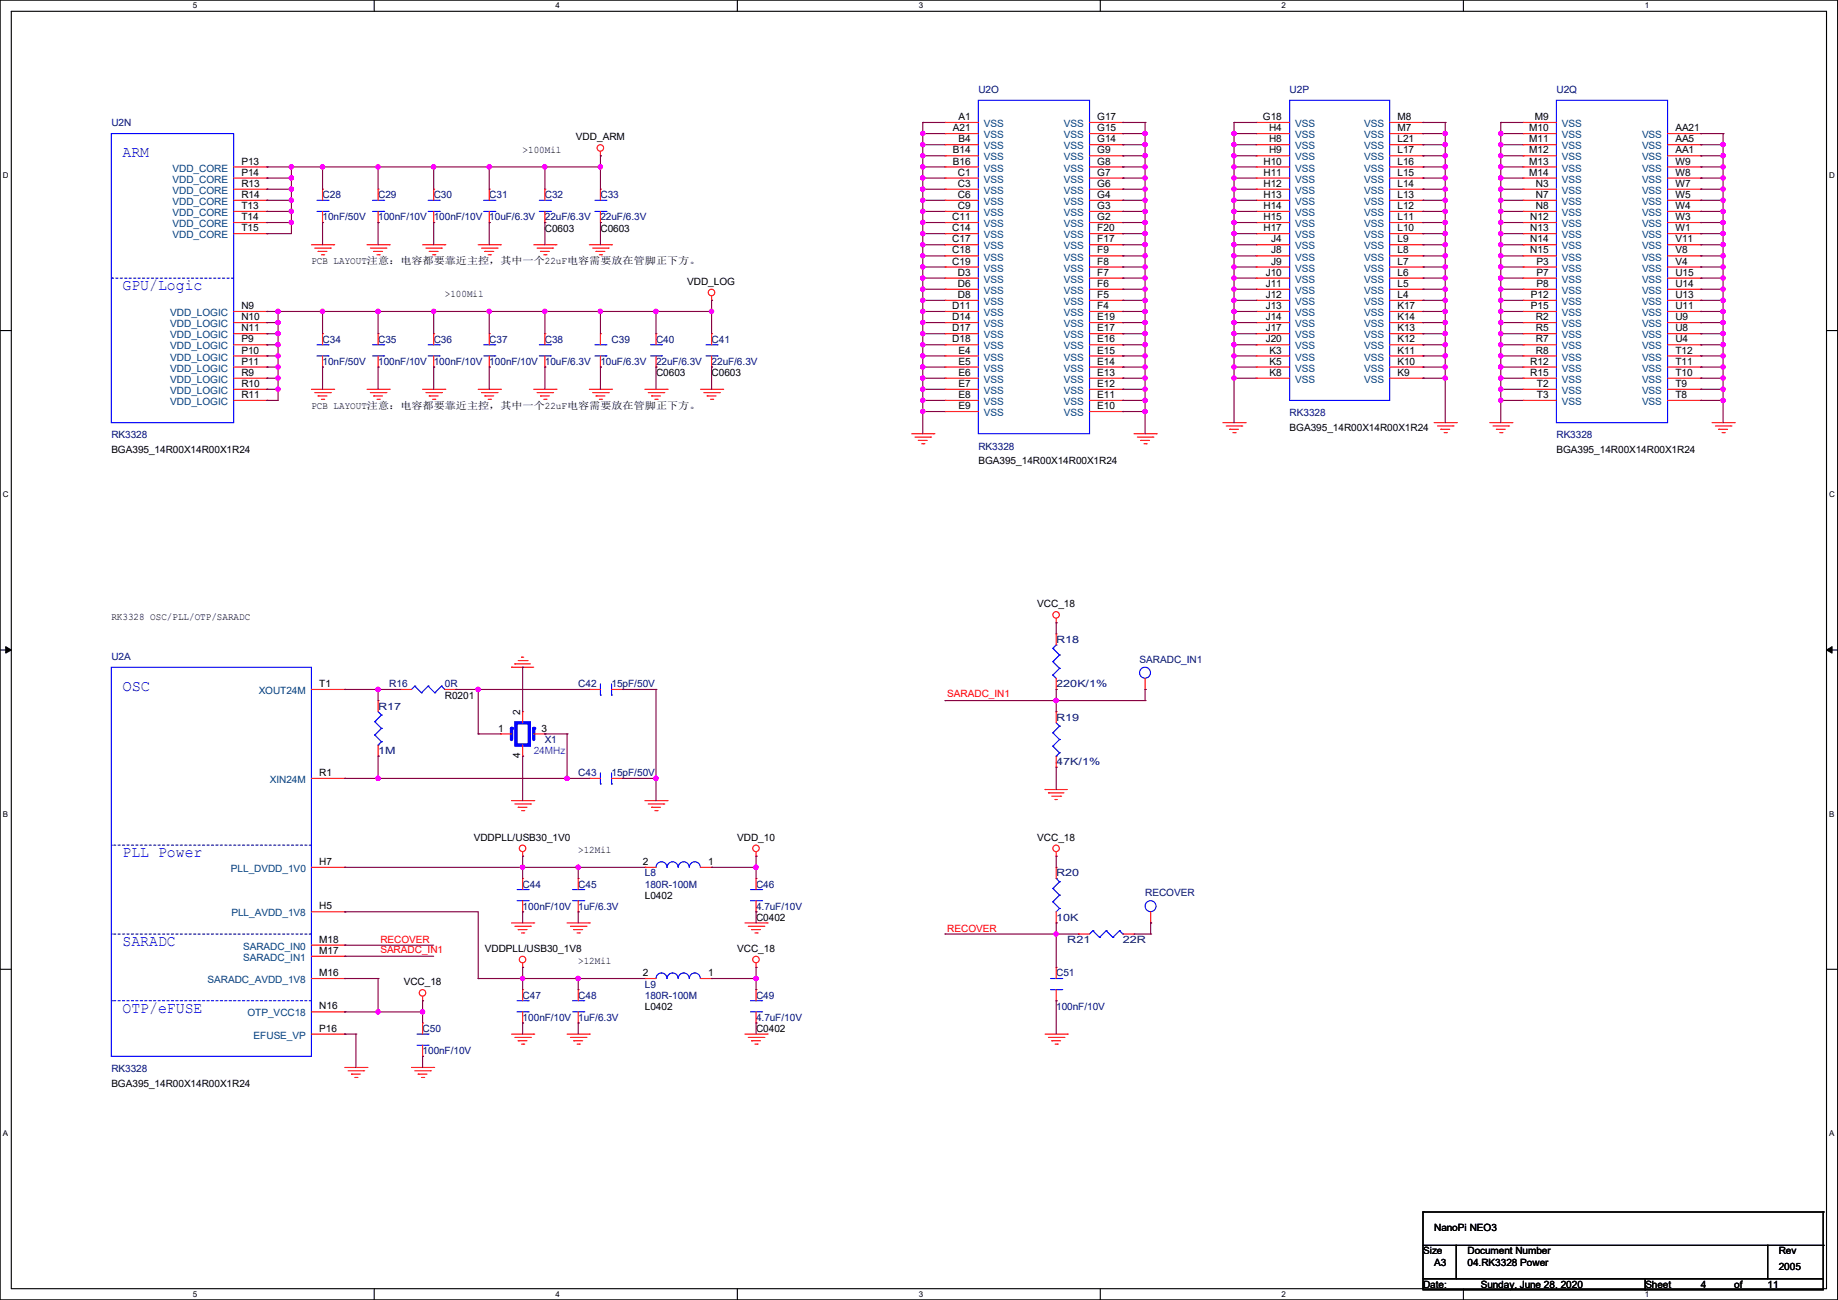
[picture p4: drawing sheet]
<svg xmlns="http://www.w3.org/2000/svg" width="420mm" height="297mm" viewBox="0 0 420 297" stroke-linecap="round" stroke-linejoin="round" font-family="sans-serif">
<defs><g id="words">
<g font-size="3.6" fill="#00f">
<text x="28" y="35.9">ARM</text>
<text x="28" y="66.3">GPU/Logic</text>
<text x="28" y="157.8">OSC</text>
<text x="28" y="195.9">PLL Power</text>
<text x="28" y="216.2">SARADC</text>
<text x="28" y="231.4">OTP/eFUSE</text>
</g>
<g font-size="2.3" fill="#00007f">
<text x="223.6" y="21.2">U2O</text>
<text x="294.7" y="21.2">U2P</text>
<text x="355.6" y="21.2">U2Q</text>
<text x="25.4" y="28.8">U2N</text>
<text x="73.7" y="45.3">C28</text>
<text x="86.4" y="45.3">C29</text>
<text x="99.1" y="45.3">C30</text>
<text x="111.8" y="45.3">C31</text>
<text x="124.5" y="45.3">C32</text>
<text x="137.2" y="45.3">C33</text>
<text x="73.7" y="50.4">10nF/50V</text>
<text x="86.4" y="50.4">100nF/10V</text>
<text x="99.1" y="50.4">100nF/10V</text>
<text x="111.8" y="50.4">10uF/6.3V</text>
<text x="124.5" y="50.4">22uF/6.3V</text>
<text x="137.2" y="50.4">22uF/6.3V</text>
<text x="73.7" y="78.3">C34</text>
<text x="73.7" y="83.4">10nF/50V</text>
<text x="86.4" y="78.3">C35</text>
<text x="86.4" y="83.4">100nF/10V</text>
<text x="99.1" y="78.3">C36</text>
<text x="99.1" y="83.4">100nF/10V</text>
<text x="111.8" y="78.3">C37</text>
<text x="111.8" y="83.4">100nF/10V</text>
<text x="124.5" y="78.3">C38</text>
<text x="124.5" y="83.4">10uF/6.3V</text>
<text x="137.2" y="83.4">10uF/6.3V</text>
<text x="139.7" y="78.3">C39</text>
<text x="149.9" y="78.3">C40</text>
<text x="149.9" y="83.4">22uF/6.3V</text>
<text x="162.6" y="78.3">C41</text>
<text x="162.6" y="83.4">22uF/6.3V</text>
<text x="294.7" y="95.1">RK3328</text>
<text x="25.4" y="100.2">RK3328</text>
<text x="355.6" y="100.2">RK3328</text>
<text x="223.6" y="102.7">RK3328</text>
<text x="241.3" y="146.9">R18</text>
<text x="25.4" y="150.7">U2A</text>
<text x="260.4" y="151.5">SARADC_IN1</text>
<text x="88.9" y="157.1">R16</text>
<text x="101.6" y="157.1">0R</text>
<text x="132.1" y="157.1">C42</text>
<text x="139.7" y="157.1">15pF/50V</text>
<text x="241.3" y="157.1">220K/1%</text>
<text x="86.4" y="162.1">R17</text>
<text x="241.3" y="164.7">R19</text>
<text x="86.4" y="172.3">1M</text>
<text x="124.5" y="169.8">X1</text>
<text x="132.1" y="177.4">C43</text>
<text x="139.7" y="177.4">15pF/50V</text>
<text x="241.3" y="174.8">47K/1%</text>
<text x="119.4" y="202.8">C44</text>
<text x="132.1" y="202.8">C45</text>
<text x="147.4" y="200.2">L8</text>
<text x="147.4" y="202.8">180R-100M</text>
<text x="172.8" y="202.8">C46</text>
<text x="241.3" y="200.2">R20</text>
<text x="119.4" y="207.9">100nF/10V</text>
<text x="132.1" y="207.9">1uF/6.3V</text>
<text x="172.8" y="207.9">4.7uF/10V</text>
<text x="261.7" y="204.8">RECOVER</text>
<text x="241.3" y="210.4">10K</text>
<text x="243.9" y="215.5">R21</text>
<text x="256.6" y="215.5">22R</text>
<text x="147.4" y="225.6">L9</text>
<text x="241.3" y="223.1">C51</text>
<text x="119.4" y="228.2">C47</text>
<text x="119.4" y="233.3">100nF/10V</text>
<text x="132.1" y="228.2">C48</text>
<text x="132.1" y="233.3">1uF/6.3V</text>
<text x="147.4" y="228.2">180R-100M</text>
<text x="172.8" y="228.2">C49</text>
<text x="172.8" y="233.3">4.7uF/10V</text>
<text x="241.3" y="230.7">100nF/10V</text>
<text x="96.6" y="235.8">C50</text>
<text x="25.4" y="244.9">RK3328</text>
<text x="96.6" y="240.9">100nF/10V</text>
</g>
<g font-size="2.3">
<text x="217.7" y="30">A21</text>
<text x="219" y="27.4">A1</text>
<text x="250.7" y="30">G15</text>
<text x="250.7" y="27.4">G17</text>
<text x="288.6" y="27.4">G18</text>
<text x="290" y="30">H4</text>
<text x="319.3" y="30">M7</text>
<text x="319.3" y="27.4">M8</text>
<text x="349.4" y="30">M10</text>
<text x="350.7" y="27.4">M9</text>
<text x="382.8" y="30">AA21</text>
<text x="119.4" y="34.9">&gt;100Mil</text>
<text x="131.6" y="32.1">VDD_ARM</text>
<text x="217.7" y="35.1">B14</text>
<text x="219" y="32.5">B4</text>
<text x="250.7" y="35.1">G9</text>
<text x="250.7" y="32.5">G14</text>
<text x="290" y="32.5">H8</text>
<text x="290" y="35.1">H9</text>
<text x="319.3" y="35.1">L17</text>
<text x="319.3" y="32.5">L21</text>
<text x="349.4" y="32.5">M11</text>
<text x="349.4" y="35.1">M12</text>
<text x="382.8" y="35.1">AA1</text>
<text x="382.8" y="32.5">AA5</text>
<text x="55.2" y="37.6">P13</text>
<text x="55.2" y="40.1">P14</text>
<text x="217.7" y="37.6">B16</text>
<text x="218.9" y="40.1">C1</text>
<text x="250.7" y="40.1">G7</text>
<text x="250.7" y="37.6">G8</text>
<text x="288.7" y="37.6">H10</text>
<text x="288.7" y="40.1">H11</text>
<text x="319.3" y="40.1">L15</text>
<text x="319.3" y="37.6">L16</text>
<text x="349.4" y="37.6">M13</text>
<text x="349.4" y="40.1">M14</text>
<text x="382.8" y="40.1">W8</text>
<text x="382.8" y="37.6">W9</text>
<text x="55.2" y="42.7">R13</text>
<text x="55.2" y="45.2">R14</text>
<text x="55.2" y="47.8">T13</text>
<text x="218.9" y="42.7">C3</text>
<text x="218.9" y="45.2">C6</text>
<text x="218.9" y="47.8">C9</text>
<text x="250.7" y="47.8">G3</text>
<text x="250.7" y="45.2">G4</text>
<text x="250.7" y="42.7">G6</text>
<text x="288.7" y="42.7">H12</text>
<text x="288.7" y="45.2">H13</text>
<text x="288.7" y="47.8">H14</text>
<text x="319.3" y="47.8">L12</text>
<text x="319.3" y="45.2">L13</text>
<text x="319.3" y="42.7">L14</text>
<text x="350.9" y="42.7">N3</text>
<text x="350.9" y="45.2">N7</text>
<text x="350.9" y="47.8">N8</text>
<text x="382.8" y="47.8">W4</text>
<text x="382.8" y="45.2">W5</text>
<text x="382.8" y="42.7">W7</text>
<text x="55.2" y="50.3">T14</text>
<text x="55.2" y="52.8">T15</text>
<text x="124.5" y="52.9">C0603</text>
<text x="137.2" y="52.9">C0603</text>
<text x="217.6" y="50.3">C11</text>
<text x="217.6" y="52.8">C14</text>
<text x="250.7" y="52.8">F20</text>
<text x="250.7" y="50.3">G2</text>
<text x="288.7" y="50.3">H15</text>
<text x="288.7" y="52.8">H17</text>
<text x="319.3" y="52.8">L10</text>
<text x="319.3" y="50.3">L11</text>
<text x="349.7" y="50.3">N12</text>
<text x="349.7" y="52.8">N13</text>
<text x="382.8" y="52.8">W1</text>
<text x="382.8" y="50.3">W3</text>
<text x="217.6" y="55.4">C17</text>
<text x="217.6" y="57.9">C18</text>
<text x="250.7" y="57.9">F9</text>
<text x="250.7" y="55.4">F17</text>
<text x="290.5" y="55.4">J4</text>
<text x="290.5" y="57.9">J8</text>
<text x="319.3" y="57.9">L8</text>
<text x="319.3" y="55.4">L9</text>
<text x="349.7" y="55.4">N14</text>
<text x="349.7" y="57.9">N15</text>
<text x="382.8" y="57.9">V8</text>
<text x="382.8" y="55.4">V11</text>
<text x="71.2" y="60.3">PCB LAYOUT注意：电容都要靠近主控，其中一个22uF电容需要放在管脚正下方。</text>
<text x="157" y="65.1">VDD_LOG</text>
<text x="217.6" y="60.5">C19</text>
<text x="218.9" y="63">D3</text>
<text x="218.9" y="65.5">D6</text>
<text x="250.7" y="65.5">F6</text>
<text x="250.7" y="63">F7</text>
<text x="250.7" y="60.5">F8</text>
<text x="289.2" y="63">J10</text>
<text x="289.2" y="65.5">J11</text>
<text x="290.5" y="60.5">J9</text>
<text x="319.3" y="65.5">L5</text>
<text x="319.3" y="63">L6</text>
<text x="319.3" y="60.5">L7</text>
<text x="351.1" y="60.5">P3</text>
<text x="351.1" y="63">P7</text>
<text x="351.1" y="65.5">P8</text>
<text x="382.8" y="65.5">U14</text>
<text x="382.8" y="63">U15</text>
<text x="382.8" y="60.5">V4</text>
<text x="55.2" y="70.6">N9</text>
<text x="101.6" y="67.9">&gt;100Mil</text>
<text x="217.6" y="70.6">D11</text>
<text x="218.9" y="68.1">D8</text>
<text x="250.7" y="70.6">F4</text>
<text x="250.7" y="68.1">F5</text>
<text x="289.2" y="68.1">J12</text>
<text x="289.2" y="70.6">J13</text>
<text x="319.3" y="70.6">K17</text>
<text x="319.3" y="68.1">L4</text>
<text x="349.8" y="68.1">P12</text>
<text x="349.8" y="70.6">P15</text>
<text x="382.8" y="70.6">U11</text>
<text x="382.8" y="68.1">U13</text>
<text x="55.2" y="73.2">N10</text>
<text x="55.2" y="75.7">N11</text>
<text x="217.6" y="73.2">D14</text>
<text x="217.6" y="75.7">D17</text>
<text x="250.7" y="75.7">E17</text>
<text x="250.7" y="73.2">E19</text>
<text x="289.2" y="73.2">J14</text>
<text x="289.2" y="75.7">J17</text>
<text x="319.3" y="75.7">K13</text>
<text x="319.3" y="73.2">K14</text>
<text x="350.9" y="73.2">R2</text>
<text x="350.9" y="75.7">R5</text>
<text x="382.8" y="75.7">U8</text>
<text x="382.8" y="73.2">U9</text>
<text x="55.2" y="78.2">P9</text>
<text x="55.2" y="80.8">P10</text>
<text x="55.2" y="83.3">P11</text>
<text x="217.6" y="78.2">D18</text>
<text x="219" y="80.8">E4</text>
<text x="219" y="83.3">E5</text>
<text x="250.7" y="83.3">E14</text>
<text x="250.7" y="80.8">E15</text>
<text x="250.7" y="78.2">E16</text>
<text x="289.2" y="78.2">J20</text>
<text x="290.1" y="80.8">K3</text>
<text x="290.1" y="83.3">K5</text>
<text x="319.3" y="83.3">K10</text>
<text x="319.3" y="80.8">K11</text>
<text x="319.3" y="78.2">K12</text>
<text x="349.7" y="83.3">R12</text>
<text x="350.9" y="78.2">R7</text>
<text x="350.9" y="80.8">R8</text>
<text x="382.8" y="83.3">T11</text>
<text x="382.8" y="80.8">T12</text>
<text x="382.8" y="78.2">U4</text>
<text x="55.2" y="85.9">R9</text>
<text x="55.2" y="88.4">R10</text>
<text x="149.9" y="85.9">C0603</text>
<text x="162.6" y="85.9">C0603</text>
<text x="219" y="85.9">E6</text>
<text x="219" y="88.4">E7</text>
<text x="250.7" y="88.4">E12</text>
<text x="250.7" y="85.9">E13</text>
<text x="290.1" y="85.9">K8</text>
<text x="319.3" y="85.9">K9</text>
<text x="349.7" y="85.9">R15</text>
<text x="351.2" y="88.4">T2</text>
<text x="382.8" y="88.4">T9</text>
<text x="382.8" y="85.9">T10</text>
<text x="55.2" y="90.9">R11</text>
<text x="71.2" y="93.3">PCB LAYOUT注意：电容都要靠近主控，其中一个22uF电容需要放在管脚正下方。</text>
<text x="219" y="90.9">E8</text>
<text x="219" y="93.5">E9</text>
<text x="250.7" y="93.5">E10</text>
<text x="250.7" y="90.9">E11</text>
<text x="351.2" y="90.9">T3</text>
<text x="382.8" y="90.9">T8</text>
<text x="294.7" y="98.4">BGA395_14R00X14R00X1R24</text>
<text x="25.4" y="103.5">BGA395_14R00X14R00X1R24</text>
<text x="223.6" y="106">BGA395_14R00X14R00X1R24</text>
<text x="355.6" y="103.5">BGA395_14R00X14R00X1R24</text>
<text x="25.4" y="141.6">RK3328 OSC/PLL/OTP/SARADC</text>
<text x="237" y="138.8">VCC_18</text>
<text x="72.9" y="157">T1</text>
<text x="101.6" y="159.6">R0201</text>
<text x="113.8" y="167.1">1</text>
<text x="118.9" y="163.4" transform="rotate(-90 118.9 163.4)">2</text>
<text x="123.7" y="167.1">3</text>
<text x="118.9" y="173.3" transform="rotate(-90 118.9 173.3)">4</text>
<text x="72.9" y="177.3">R1</text>
<text x="72.9" y="197.6">H7</text>
<text x="108.2" y="192.1">VDDPLL/USB30_1V0</text>
<text x="132.1" y="194.9">&gt;12Mil</text>
<text x="146.9" y="197.6">2</text>
<text x="161.8" y="197.6">1</text>
<text x="168.4" y="192.1">VDD_10</text>
<text x="237" y="192.1">VCC_18</text>
<text x="72.9" y="207.8">H5</text>
<text x="147.4" y="205.3">L0402</text>
<text x="72.9" y="215.4">M18</text>
<text x="172.8" y="210.4">C0402</text>
<text x="72.9" y="217.9">M17</text>
<text x="110.8" y="217.5">VDDPLL/USB30_1V8</text>
<text x="132.1" y="220.3">&gt;12Mil</text>
<text x="168.4" y="217.5">VCC_18</text>
<text x="72.9" y="223">M16</text>
<text x="92.2" y="225.1">VCC_18</text>
<text x="146.9" y="223">2</text>
<text x="161.8" y="223">1</text>
<text x="72.9" y="230.6">N16</text>
<text x="147.4" y="230.7">L0402</text>
<text x="72.9" y="235.7">P16</text>
<text x="172.8" y="235.8">C0402</text>
<text x="25.4" y="248.2">BGA395_14R00X14R00X1R24</text>
<text x="327.7" y="281.3">NanoPi NEO3</text>
<text x="325.2" y="286.6">Size</text>
<text x="335.3" y="286.6">Document Number</text>
<text x="406.4" y="286.6">Rev</text>
<text x="327.7" y="289.1">A3</text>
<text x="335.3" y="289.1">04.RK3328 Power</text>
<text x="406.4" y="290.1">2005</text>
<text x="325.2" y="294.2">Date:</text>
<text x="338.4" y="294.2">Sunday, June 28, 2020</text>
<text x="376" y="294.2">Sheet</text>
<text x="388.7" y="294.2">4</text>
<text x="396.3" y="294.2">of</text>
<text x="403.9" y="294.2">11</text>
</g>
<g font-size="2.3" fill="#003f7f">
<text x="224.8" y="29">VSS</text>
<text x="243.1" y="29">VSS</text>
<text x="296" y="29">VSS</text>
<text x="311.7" y="29">VSS</text>
<text x="356.9" y="29">VSS</text>
<text x="224.8" y="31.6">VSS</text>
<text x="224.8" y="34.1">VSS</text>
<text x="243.1" y="34.1">VSS</text>
<text x="243.1" y="31.6">VSS</text>
<text x="296" y="31.6">VSS</text>
<text x="296" y="34.1">VSS</text>
<text x="311.7" y="34.1">VSS</text>
<text x="311.7" y="31.6">VSS</text>
<text x="356.9" y="31.6">VSS</text>
<text x="356.9" y="34.1">VSS</text>
<text x="375.2" y="34.1">VSS</text>
<text x="375.2" y="31.6">VSS</text>
<text x="39.4" y="39.2">VDD_CORE</text>
<text x="39.4" y="41.7">VDD_CORE</text>
<text x="224.8" y="36.7">VSS</text>
<text x="224.8" y="39.2">VSS</text>
<text x="224.8" y="41.7">VSS</text>
<text x="243.1" y="41.7">VSS</text>
<text x="243.1" y="39.2">VSS</text>
<text x="243.1" y="36.7">VSS</text>
<text x="296" y="36.7">VSS</text>
<text x="296" y="39.2">VSS</text>
<text x="296" y="41.7">VSS</text>
<text x="311.7" y="41.7">VSS</text>
<text x="311.7" y="39.2">VSS</text>
<text x="311.7" y="36.7">VSS</text>
<text x="356.9" y="36.7">VSS</text>
<text x="356.9" y="39.2">VSS</text>
<text x="356.9" y="41.7">VSS</text>
<text x="375.2" y="41.7">VSS</text>
<text x="375.2" y="39.2">VSS</text>
<text x="375.2" y="36.7">VSS</text>
<text x="39.4" y="44.3">VDD_CORE</text>
<text x="39.4" y="46.8">VDD_CORE</text>
<text x="224.8" y="44.3">VSS</text>
<text x="224.8" y="46.8">VSS</text>
<text x="243.1" y="46.8">VSS</text>
<text x="243.1" y="44.3">VSS</text>
<text x="296" y="44.3">VSS</text>
<text x="296" y="46.8">VSS</text>
<text x="311.7" y="46.8">VSS</text>
<text x="311.7" y="44.3">VSS</text>
<text x="356.9" y="44.3">VSS</text>
<text x="356.9" y="46.8">VSS</text>
<text x="375.2" y="46.8">VSS</text>
<text x="375.2" y="44.3">VSS</text>
<text x="39.4" y="49.4">VDD_CORE</text>
<text x="39.4" y="51.9">VDD_CORE</text>
<text x="224.8" y="49.4">VSS</text>
<text x="224.8" y="51.9">VSS</text>
<text x="243.1" y="51.9">VSS</text>
<text x="243.1" y="49.4">VSS</text>
<text x="296" y="49.4">VSS</text>
<text x="296" y="51.9">VSS</text>
<text x="311.7" y="51.9">VSS</text>
<text x="311.7" y="49.4">VSS</text>
<text x="356.9" y="49.4">VSS</text>
<text x="356.9" y="51.9">VSS</text>
<text x="375.2" y="51.9">VSS</text>
<text x="375.2" y="49.4">VSS</text>
<text x="39.4" y="54.4">VDD_CORE</text>
<text x="224.8" y="54.4">VSS</text>
<text x="224.8" y="57">VSS</text>
<text x="224.8" y="59.5">VSS</text>
<text x="243.1" y="59.5">VSS</text>
<text x="243.1" y="57">VSS</text>
<text x="243.1" y="54.4">VSS</text>
<text x="296" y="54.4">VSS</text>
<text x="296" y="57">VSS</text>
<text x="296" y="59.5">VSS</text>
<text x="311.7" y="59.5">VSS</text>
<text x="311.7" y="57">VSS</text>
<text x="311.7" y="54.4">VSS</text>
<text x="356.9" y="54.4">VSS</text>
<text x="356.9" y="57">VSS</text>
<text x="356.9" y="59.5">VSS</text>
<text x="375.2" y="59.5">VSS</text>
<text x="375.2" y="57">VSS</text>
<text x="375.2" y="54.4">VSS</text>
<text x="224.8" y="62.1">VSS</text>
<text x="224.8" y="64.6">VSS</text>
<text x="243.1" y="64.6">VSS</text>
<text x="243.1" y="62.1">VSS</text>
<text x="296" y="62.1">VSS</text>
<text x="296" y="64.6">VSS</text>
<text x="311.7" y="64.6">VSS</text>
<text x="311.7" y="62.1">VSS</text>
<text x="356.9" y="62.1">VSS</text>
<text x="356.9" y="64.6">VSS</text>
<text x="375.2" y="64.6">VSS</text>
<text x="375.2" y="62.1">VSS</text>
<text x="224.8" y="67.1">VSS</text>
<text x="224.8" y="69.7">VSS</text>
<text x="243.1" y="69.7">VSS</text>
<text x="243.1" y="67.1">VSS</text>
<text x="296" y="67.1">VSS</text>
<text x="296" y="69.7">VSS</text>
<text x="311.7" y="69.7">VSS</text>
<text x="311.7" y="67.1">VSS</text>
<text x="356.9" y="67.1">VSS</text>
<text x="356.9" y="69.7">VSS</text>
<text x="375.2" y="69.7">VSS</text>
<text x="375.2" y="67.1">VSS</text>
<text x="38.9" y="72.2">VDD_LOGIC</text>
<text x="38.9" y="74.8">VDD_LOGIC</text>
<text x="38.9" y="77.3">VDD_LOGIC</text>
<text x="224.8" y="72.2">VSS</text>
<text x="224.8" y="74.8">VSS</text>
<text x="224.8" y="77.3">VSS</text>
<text x="243.1" y="77.3">VSS</text>
<text x="243.1" y="74.8">VSS</text>
<text x="243.1" y="72.2">VSS</text>
<text x="296" y="72.2">VSS</text>
<text x="296" y="74.8">VSS</text>
<text x="296" y="77.3">VSS</text>
<text x="311.7" y="77.3">VSS</text>
<text x="311.7" y="74.8">VSS</text>
<text x="311.7" y="72.2">VSS</text>
<text x="356.9" y="72.2">VSS</text>
<text x="356.9" y="74.8">VSS</text>
<text x="356.9" y="77.3">VSS</text>
<text x="375.2" y="77.3">VSS</text>
<text x="375.2" y="74.8">VSS</text>
<text x="375.2" y="72.2">VSS</text>
<text x="38.9" y="79.8">VDD_LOGIC</text>
<text x="38.9" y="82.4">VDD_LOGIC</text>
<text x="224.8" y="79.8">VSS</text>
<text x="224.8" y="82.4">VSS</text>
<text x="243.1" y="82.4">VSS</text>
<text x="243.1" y="79.8">VSS</text>
<text x="296" y="79.8">VSS</text>
<text x="296" y="82.4">VSS</text>
<text x="311.7" y="82.4">VSS</text>
<text x="311.7" y="79.8">VSS</text>
<text x="356.9" y="79.8">VSS</text>
<text x="356.9" y="82.4">VSS</text>
<text x="375.2" y="82.4">VSS</text>
<text x="375.2" y="79.8">VSS</text>
<text x="38.9" y="84.9">VDD_LOGIC</text>
<text x="38.9" y="87.5">VDD_LOGIC</text>
<text x="224.8" y="84.9">VSS</text>
<text x="224.8" y="87.5">VSS</text>
<text x="243.1" y="87.5">VSS</text>
<text x="243.1" y="84.9">VSS</text>
<text x="296" y="84.9">VSS</text>
<text x="296" y="87.5">VSS</text>
<text x="311.7" y="87.5">VSS</text>
<text x="311.7" y="84.9">VSS</text>
<text x="356.9" y="84.9">VSS</text>
<text x="356.9" y="87.5">VSS</text>
<text x="375.2" y="87.5">VSS</text>
<text x="375.2" y="84.9">VSS</text>
<text x="38.9" y="90">VDD_LOGIC</text>
<text x="38.9" y="92.5">VDD_LOGIC</text>
<text x="224.8" y="90">VSS</text>
<text x="224.8" y="92.5">VSS</text>
<text x="224.8" y="95.1">VSS</text>
<text x="243.1" y="95.1">VSS</text>
<text x="243.1" y="92.5">VSS</text>
<text x="243.1" y="90">VSS</text>
<text x="356.9" y="90">VSS</text>
<text x="356.9" y="92.5">VSS</text>
<text x="375.2" y="92.5">VSS</text>
<text x="375.2" y="90">VSS</text>
<text x="59.1" y="158.6">XOUT24M</text>
<text x="61.7" y="178.9">XIN24M</text>
<text x="52.7" y="199.2">PLL_DVDD_1V0</text>
<text x="52.9" y="209.4">PLL_AVDD_1V8</text>
<text x="55.5" y="217">SARADC_IN0</text>
<text x="55.5" y="219.5">SARADC_IN1</text>
<text x="47.4" y="224.6">SARADC_AVDD_1V8</text>
<text x="56.6" y="232.2">OTP_VCC18</text>
<text x="58" y="237.3">EFUSE_VP</text>
</g>
<g font-size="2.3" fill="#f00">
<text x="216.5" y="159.3">SARADC_IN1</text>
<text x="86.9" y="215.4">RECOVER</text>
<text x="216.5" y="212.9">RECOVER</text>
<text x="86.9" y="217.8">SARADC_IN1</text>
</g>
<text font-size="2.3" fill="#7f00ff" x="122" y="172.3">24MHz</text>
<g font-size="1.8">
<text x="44" y="1.9">5</text>
<text x="127" y="1.9">4</text>
<text x="209.9" y="1.9">3</text>
<text x="292.9" y="1.9">2</text>
<text x="375.8" y="1.9">1</text>
<text x=".7" y="40.6">D</text>
<text x="418" y="40.6">D</text>
<text x=".7" y="113.6">C</text>
<text x="418" y="113.6">C</text>
<text x=".7" y="186.6">B</text>
<text x="418" y="186.6">B</text>
<text x=".7" y="259.5">A</text>
<text x="418" y="259.5">A</text>
<text x="44" y="296.3">5</text>
<text x="127" y="296.3">4</text>
<text x="209.9" y="296.3">3</text>
<text x="292.9" y="296.3">2</text>
<text x="375.8" y="296.3">1</text>
</g>
</g></defs>
<path d="M0 0h419.9v297h-419.9zM2.6 2.6h414.8v291.8h-414.8z" fill="none" stroke="#000" stroke-width=".25"/>
<g fill="#fff">
<path d="M44 .3h1v2h-1z"/>
<path d="M44 294.7h1v2h-1z"/>
</g>
<path d="M85.5 0v2.6M85.5 294.4v2.6" fill="none" stroke="#000" stroke-width=".25"/>
<g fill="#fff">
<path d="M127 .3h.9v2h-.9z"/>
<path d="M127 294.7h.9v2h-.9z"/>
</g>
<path d="M168.5 0v2.6M168.5 294.4v2.6" fill="none" stroke="#000" stroke-width=".25"/>
<g fill="#fff">
<path d="M209.9 .3h1v2h-1z"/>
<path d="M209.9 294.7h1v2h-1z"/>
</g>
<path d="M251.4 0v2.6M251.4 294.4v2.6" fill="none" stroke="#000" stroke-width=".25"/>
<g fill="#fff">
<path d="M292.9 .3h.9v2h-.9z"/>
<path d="M292.9 294.7h.9v2h-.9z"/>
</g>
<path d="M334.4 0v2.6M334.4 294.4v2.6" fill="none" stroke="#000" stroke-width=".25"/>
<g fill="#fff">
<path d="M375.8 .3h1v2h-1z"/>
<path d="M375.8 294.7h1v2h-1z"/>
<path d="M.7 39h1.2v2h-1.2z"/>
<path d="M418 39h1.3v2h-1.3z"/>
<path d="M.7 112h1.2v2h-1.2z"/>
<path d="M418 112h1.3v2h-1.3z"/>
</g>
<path d="M0 75.5h2.6M417.4 75.5h2.5" fill="none" stroke="#000" stroke-width=".25"/>
<g fill="#fff">
<path d="M.7 185h1.2v1.9h-1.2z"/>
<path d="M418 185h1.2v1.9h-1.2z"/>
</g>
<path d="M0 148.5h2.6M417.4 148.5h2.5" fill="none" stroke="#000" stroke-width=".25"/>
<path d="M1.3 147.7l1.3 .8-1.3 .7zM417.4 148.5l1.2-.8v1.5z" fill="#000" stroke="#000" stroke-width=".23"/>
<g fill="#fff">
<path d="M.7 257.9h1.2v2h-1.2z"/>
<path d="M418 257.9h1.2v2h-1.2z"/>
</g>
<g fill="none" stroke="#000" stroke-width=".25">
<path d="M0 221.4h2.6M417.4 221.4h2.5M325.2 276.9h.1M325.2 276.9v7.6M325.2 276.9h91.4M416.6 276.9h.1M416.6 276.9v7.6M325.2 284.5h7.6v7.6h-7.6zM325.2 292.1h50.8v2.6h-50.8zM332.8 284.5h71.1v7.6h-71.1zM376 292.1h40.6v2.6h-40.6zM403.9 284.5h12.7v7.6h-12.7z"/>
<path d="M416.6 284.5h.1"/>
</g>
<g fill="none" stroke="#f00" stroke-width=".25">
<path d="M137.2 35.6h.1M137.2 34.6v1M215.9 28h.1M215.9 30.5h.1M215.9 33.1h.1M215.9 35.6h.1M215.9 38.1h.1M215.9 28h7.7M215.9 30.5h7.7M215.9 33.1h7.7M215.9 35.6h7.7M215.9 38.1h7.7"/>
<path d="M249 28h7.6M249 30.5h7.6M249 33.1h7.6M249 35.6h7.6M249 38.1h7.6M256.6 38.1h.1M256.6 35.6h.1M256.6 33.1h.1M256.6 30.5h.1M256.6 28h.1M287.1 28h.1M287.1 30.5h.1"/>
<path d="M287.1 33.1h.1M287.1 35.6h.1M287.1 38.1h.1M287.1 28h7.6M287.1 30.5h7.6M287.1 33.1h7.6M287.1 35.6h7.6M287.1 38.1h7.6M317.5 28h7.7M317.5 30.5h7.7M317.5 33.1h7.7M317.5 35.6h7.7"/>
<path d="M317.5 38.1h7.7M325.2 38.1h.1M325.2 35.6h.1M325.2 33.1h.1M325.2 30.5h.1M325.2 28h.1M71.2 55.9h5M71.9 56.7h3.6M72.7 57.4h.1M72.7 57.4h2M73.4 58.2h.6M73.7 50.8h.1"/>
<path d="M73.7 43.2h.1M73.7 43.2v2.6M73.7 48.3v2.5M74 58.2h.1M75.5 56.7h.1M76.2 55.9h.1M83.9 55.9h5M84.6 56.7h3.6M85.4 57.4h.1M85.4 57.4h2M86.1 58.2h.6M86.7 58.2h.1"/>
<path d="M88.2 56.7h.1M88.9 55.9h.1M96.6 55.9h5M97.3 56.7h3.6M98.1 57.4h.1M98.1 57.4h2M98.8 58.2h.6M99.4 58.2h.1M100.9 56.7h.1M101.6 55.9h.1M109.3 55.9h5M110 56.7h3.6"/>
<path d="M110.8 57.4h.1M110.8 57.4h2M111.5 58.2h.6M111.8 50.8h.1M111.8 43.2h.1M111.8 43.2v2.6M111.8 48.3v2.5M112.1 58.2h.1M113.6 56.7h.1M114.3 55.9h.1M122 55.9h5M122.7 56.7h3.6"/>
<path d="M123.5 57.4h.1M123.5 57.4h2M124.2 58.2h.6M124.5 50.8h.1M124.5 43.2h.1M124.5 43.2v2.6M124.5 48.3v2.5M124.8 58.2h.1M126.3 56.7h.1M127 55.9h.1M134.7 55.9h5M135.4 56.7h3.6"/>
<path d="M136.2 57.4h.1M136.2 57.4h2M136.9 58.2h.6M137.2 50.8h.1M137.2 43.2h.1M137.2 43.2v2.6M137.2 48.3v2.5M137.5 58.2h.1M139 56.7h.1M139.7 55.9h.1M215.9 40.7h.1M215.9 43.2h.1"/>
<path d="M215.9 45.8h.1M215.9 48.3h.1M215.9 50.8h.1M215.9 53.4h.1M215.9 55.9h.1M215.9 58.5h.1M215.9 55.9h7.7M215.9 40.7h7.7M215.9 43.2h7.7M215.9 45.8h7.7M215.9 48.3h7.7M215.9 50.8h7.7"/>
<path d="M215.9 53.4h7.7M215.9 58.5h7.7M249 55.9h7.6M249 40.7h7.6M249 43.2h7.6M249 45.8h7.6M249 48.3h7.6M249 50.8h7.6M249 53.4h7.6M249 58.5h7.6M256.6 58.5h.1M256.6 55.9h.1"/>
<path d="M256.6 53.4h.1M256.6 50.8h.1M256.6 48.3h.1M256.6 45.8h.1M256.6 43.2h.1M256.6 40.7h.1M287.1 40.7h.1M287.1 43.2h.1M287.1 45.8h.1M287.1 48.3h.1M287.1 50.8h.1M287.1 53.4h.1"/>
<path d="M287.1 55.9h.1M287.1 58.5h.1M287.1 55.9h7.6M287.1 40.7h7.6M287.1 43.2h7.6M287.1 45.8h7.6M287.1 48.3h7.6M287.1 50.8h7.6M287.1 53.4h7.6M287.1 58.5h7.6M317.5 55.9h7.7M317.5 40.7h7.7"/>
<path d="M317.5 43.2h7.7M317.5 45.8h7.7M317.5 48.3h7.7M317.5 50.8h7.7M317.5 53.4h7.7M317.5 58.5h7.7M325.2 58.5h.1M325.2 55.9h.1M325.2 53.4h.1M325.2 50.8h.1M325.2 48.3h.1M325.2 45.8h.1"/>
<path d="M325.2 43.2h.1M325.2 40.7h.1M86.4 76.2h.1M86.4 76.2v2.6M111.8 76.2h.1M111.8 76.2v2.6M124.5 76.2h.1M124.5 76.2v2.6M162.6 68.6h.1M162.6 76.2h.1M162.6 67.6v1M162.6 76.2v2.6"/>
<path d="M215.9 61h.1M215.9 63.5h.1M215.9 66.1h.1M215.9 68.6h.1M215.9 71.2h.1M215.9 73.7h.1M215.9 76.2h.1M215.9 78.8h.1M215.9 61h7.7M215.9 63.5h7.7M215.9 66.1h7.7M215.9 68.6h7.7"/>
<path d="M215.9 71.2h7.7M215.9 73.7h7.7M215.9 76.2h7.7M215.9 78.8h7.7M249 61h7.6M249 63.5h7.6M249 66.1h7.6M249 68.6h7.6M249 71.2h7.6M249 73.7h7.6M249 76.2h7.6M249 78.8h7.6"/>
<path d="M256.6 78.8h.1M256.6 76.2h.1M256.6 73.7h.1M256.6 71.2h.1M256.6 68.6h.1M256.6 66.1h.1M256.6 63.5h.1M256.6 61h.1M287.1 61h.1M287.1 63.5h.1M287.1 66.1h.1M287.1 68.6h.1"/>
<path d="M287.1 71.2h.1M287.1 73.7h.1M287.1 76.2h.1M287.1 78.8h.1M287.1 61h7.6M287.1 63.5h7.6M287.1 66.1h7.6M287.1 68.6h7.6M287.1 71.2h7.6M287.1 73.7h7.6M287.1 76.2h7.6M287.1 78.8h7.6"/>
<path d="M317.5 61h7.7M317.5 63.5h7.7M317.5 66.1h7.7M317.5 68.6h7.7M317.5 71.2h7.7M317.5 73.7h7.7M317.5 76.2h7.7M317.5 78.8h7.7M325.2 78.8h.1M325.2 76.2h.1M325.2 73.7h.1M325.2 71.2h.1"/>
<path d="M325.2 68.6h.1M325.2 66.1h.1M325.2 63.5h.1M325.2 61h.1M71.2 88.9h5M71.9 89.7h3.6M72.7 90.5h.1M72.7 90.5h2M73.4 91.2h.6M74 91.2h.1M75.5 89.7h.1M76.2 88.9h.1"/>
<path d="M83.9 88.9h5M84.6 89.7h3.6M85.4 90.5h.1M85.4 90.5h2M86.1 91.2h.6M86.4 83.9h.1M86.4 81.3v2.6M86.7 91.2h.1M88.2 89.7h.1M88.9 88.9h.1M96.6 88.9h5M97.3 89.7h3.6"/>
<path d="M98.1 90.5h.1M98.1 90.5h2M98.8 91.2h.6M99.4 91.2h.1M100.9 89.7h.1M101.6 88.9h.1M109.3 88.9h5M110 89.7h3.6M110.8 90.5h.1M110.8 90.5h2M111.5 91.2h.6M111.8 83.9h.1"/>
<path d="M111.8 81.3v2.6M112.1 91.2h.1M113.6 89.7h.1M114.3 88.9h.1M122 88.9h5M122.7 89.7h3.6M123.5 90.5h.1M123.5 90.5h2M124.2 91.2h.6M124.5 83.9h.1M124.5 81.3v2.6M124.8 91.2h.1"/>
<path d="M126.3 89.7h.1M127 88.9h.1M134.7 88.9h5M135.4 89.7h3.6M136.2 90.5h.1M136.2 90.5h2M136.9 91.2h.6M137.5 91.2h.1M139 89.7h.1M139.7 88.9h.1M147.4 88.9h5M148.1 89.7h3.6"/>
<path d="M148.9 90.5h.1M148.9 90.5h2M149.6 91.2h.6M150.2 91.2h.1M151.7 89.7h.1M152.4 88.9h.1M160.1 88.9h5M160.8 89.7h3.6M161.6 90.5h.1M161.6 90.5h2M162.3 91.2h.6M162.6 83.9h.1"/>
<path d="M162.6 81.3v2.6M162.9 91.2h.1M164.4 89.7h.1M165.1 88.9h.1M208.3 99.1h5.1M209.1 99.9h3.5M212.6 99.9h.1M213.4 99.1h.1M215.9 81.3h.1M215.9 83.9h.1M215.9 86.4h.1M215.9 88.9h.1"/>
<path d="M215.9 91.5h.1M215.9 94h.1M215.9 88.9h7.7M215.9 81.3h7.7M215.9 83.9h7.7M215.9 86.4h7.7M215.9 91.5h7.7M215.9 94h7.7M249 88.9h7.6M249 81.3h7.6M249 83.9h7.6M249 86.4h7.6"/>
<path d="M249 91.5h7.6M249 94h7.6M256.6 94h.1M256.6 91.5h.1M256.6 88.9h.1M256.6 86.4h.1M256.6 83.9h.1M256.6 81.3h.1M259.1 99.1h5.1M259.9 99.9h3.5M263.4 99.9h.1M264.2 99.1h.1"/>
<path d="M279.4 96.6h5.1M280.2 97.3h3.6M281 98.1h.1M281 98.1h2M281.7 98.8h.5M282.2 98.8h.1M283.8 97.3h.1M284.5 96.6h.1M287.1 81.3h.1M287.1 83.9h.1M287.1 86.4h.1M287.1 81.3h7.6"/>
<path d="M287.1 83.9h7.6M287.1 86.4h7.6M317.5 81.3h7.7M317.5 83.9h7.7M317.5 86.4h7.7M325.2 86.4h.1M325.2 83.9h.1M325.2 81.3h.1M327.7 96.6h5.1M328.5 97.3h3.5M329.2 98.1h.1M329.2 98.1h2.1"/>
<path d="M330 98.8h.5M330.5 98.8h.1M332 97.3h.1M332.8 96.6h.1M340.4 96.6h5.1M341.2 97.3h3.5M341.9 98.1h.1M341.9 98.1h2.1M342.7 98.8h.5M343.2 98.8h.1M344.7 97.3h.1M345.5 96.6h.1"/>
<path d="M391.2 96.6h5.1M392 97.3h3.5M392.7 98.1h.1M392.7 98.1h2.1M393.5 98.8h.5M394 98.8h.1M395.5 97.3h.1M396.3 96.6h.1M209.8 100.6h.1M209.8 100.6h2.1M210.6 101.4h.5M211.1 101.4h.1"/>
<path d="M260.6 100.6h.1M260.6 100.6h2.1M261.4 101.4h.5M261.9 101.4h.1M91.5 157.5h.1M91.5 157.5h2.5M101.6 157.5h2.6M104.2 157.5h.1M116.9 152.4h.1M116.9 152.4h5.1M117.6 151.7h.1M117.6 151.7h3.6"/>
<path d="M118.4 150.9h2M119.2 150.2h.1M119.2 150.2h.5M120.4 150.9h.1M241.3 142.3h.1M241.3 157.5h.1M241.3 144.8h.1M241.3 141.3v1M241.3 144.8v2.6M241.3 155v2.5M261.7 157.5h.1M261.7 155v2.5"/>
<path d="M86.4 160.1h.1M86.4 172.8h.1M86.4 160.1v2.5M86.4 170.2v2.6M134.7 177.8h.1M134.7 177.8h2.5M139.7 177.8h2.6M142.3 177.8h.1M116.9 182.9h5.1M117.6 183.7h3.6M118.4 184.4h.1M118.4 184.4h2"/>
<path d="M119.2 185.2h.5M119.4 195.6h.1M119.4 194.6v1M119.7 185.2h.1M121.2 183.7h.1M122 182.9h.1M147.4 198.2h.1M147.4 182.9h5M147.4 198.2h2.5M148.1 183.7h3.6M148.9 184.4h.1M148.9 184.4h2"/>
<path d="M149.6 185.2h.6M150.2 185.2h.1M151.7 183.7h.1M152.4 182.9h.1M160.1 198.2h2.5M162.6 198.2h.1M172.8 195.6h.1M172.8 194.6v1M238.8 180.4h.1M238.8 180.4h5.1M239.6 181.1h.1M239.6 181.1h3.5"/>
<path d="M240.3 181.9h2.1M241.1 182.7h.1M241.1 182.7h.5M241.3 195.6h.1M241.3 198.2h.1M241.3 194.6v1M241.3 198.2v2.5M242.4 181.9h.1M116.9 210.9h5.1M117.6 211.6h3.6M118.4 212.4h.1M118.4 212.4h2"/>
<path d="M119.2 213.1h.5M119.4 208.3h.1M119.4 200.7h.1M119.4 200.7v2.5M119.4 205.8v2.5M119.7 213.1h.1M121.2 211.6h.1M122 210.9h.1M129.6 210.9h5.1M130.3 211.6h3.6M131.1 212.4h.1M131.1 212.4h2"/>
<path d="M131.9 213.1h.5M132.1 208.3h.1M132.1 200.7h.1M132.1 200.7v2.5M132.1 205.8v2.5M132.4 213.1h.1M133.9 211.6h.1M134.7 210.9h.1M170.2 210.9h5.1M171 211.6h3.5M171.7 212.4h.1M171.7 212.4h2.1"/>
<path d="M172.5 213.1h.5M172.8 208.3h.1M172.8 200.7h.1M172.8 200.7v2.5M172.8 205.8v2.5M173 213.1h.1M174.5 211.6h.1M175.3 210.9h.1M241.3 210.9h.1M241.3 208.3v2.6M246.4 213.4h.1M246.4 213.4h2.6"/>
<path d="M256.6 213.4h2.5M259.1 213.4h.1M262.9 210.9h.1M262.9 208.3v2.6M96.6 228.6h.1M96.6 227.6v1M116.9 236.3h5.1M117.6 237h3.6M118.4 237.8h.1M118.4 237.8h2M119.2 238.5h.5M119.4 221h.1"/>
<path d="M119.4 233.7h.1M119.4 226.1h.1M119.4 220v1M119.4 226.1v2.5M119.4 231.2v2.5M119.7 238.5h.1M121.2 237h.1M122 236.3h.1M129.6 236.3h5.1M130.3 237h3.6M131.1 237.8h.1M131.1 237.8h2"/>
<path d="M131.9 238.5h.5M132.4 238.5h.1M133.9 237h.1M134.7 236.3h.1M170.2 236.3h5.1M171 237h3.5M171.7 237.8h.1M171.7 237.8h2.1M172.5 238.5h.5M172.8 221h.1M172.8 233.7h.1M172.8 226.1h.1"/>
<path d="M172.8 220v1M172.8 226.1v2.5M172.8 231.2v2.5M173 238.5h.1M174.5 237h.1M175.3 236.3h.1M238.8 236.3h5.1M239.6 237h3.5M240.3 237.8h.1M240.3 237.8h2.1M241.1 238.5h.5M241.3 221h.1"/>
<path d="M241.3 228.6h.1M241.3 221v2.6M241.3 226.1v2.5M241.6 238.5h.1M243.1 237h.1M243.9 236.3h.1M78.8 243.9h5.1M79.5 244.6h3.6M80.3 245.4h.1M80.3 245.4h2M81.1 246.2h.5M81.6 246.2h.1"/>
<path d="M83.1 244.6h.1M83.9 243.9h.1M94 243.9h5.1M94.8 244.6h3.5M95.5 245.4h.1M95.5 245.4h2.1M96.3 246.2h.5M96.8 246.2h.1M98.3 244.6h.1M99.1 243.9h.1"/>
<circle cx="137.2" cy="33.8" r=".74"/>
<circle cx="162.6" cy="66.8" r=".74"/>
<circle cx="241.3" cy="140.5" r=".74"/>
<circle cx="119.4" cy="193.8" r=".74"/>
<circle cx="172.7" cy="193.8" r=".74"/>
<circle cx="241.3" cy="193.8" r=".74"/>
<circle cx="119.4" cy="219.2" r=".74"/>
<circle cx="172.7" cy="219.2" r=".74"/>
<circle cx="96.5" cy="226.8" r=".74"/>
</g>
<g fill="none" stroke="#00f" stroke-width=".25">
<path d="M223.6 22.9h25.4v76.2h-25.4zM294.7 22.9h22.8v68.6h-22.8zM72.4 48.3h2.6M72.4 45.8h2.6M75 48.3h.1M75 45.8h.1M110.5 48.3h2.6M110.5 45.8h2.6M113.1 48.3h.1M113.1 45.8h.1M123.2 48.3h2.6M123.2 45.8h2.6"/>
<path d="M125.8 48.3h.1M125.8 45.8h.1M135.9 48.3h2.6M135.9 45.8h2.6M138.5 48.3h.1M138.5 45.8h.1M85.1 78.8h2.6M87.7 78.8h.1M110.5 78.8h2.6M113.1 78.8h.1M123.2 78.8h2.6M125.8 78.8h.1"/>
<path d="M161.3 78.8h2.6M163.9 78.8h.1M85.1 81.3h2.6M87.7 81.3h.1M110.5 81.3h2.6M113.1 81.3h.1M123.2 81.3h2.6M125.8 81.3h.1M161.3 81.3h2.6M163.9 81.3h.1M94.8 156.8h.1M94.8 156.8l-.8 .7"/>
<path d="M94.8 156.8l1.5 1.5M96.3 158.3h.1M97.8 156.8h.1M97.8 156.8l-1.5 1.5M97.8 156.8l1.6 1.5M99.4 158.3h.1M100.9 156.8h.1M100.9 156.8l-1.5 1.5M100.9 156.8l.7 .7M101.6 157.5h.1M240.6 154.2h.1M240.6 151.2h.1"/>
<path d="M240.6 148.1h.1M240.6 154.2l.7 .8M240.6 151.2l1.5 1.5M240.6 148.1l1.5 1.5M241.3 147.4h.1M241.3 147.4l-.7 .7M242.1 152.7h.1M242.1 149.6h.1M242.1 152.7l-1.5 1.5M242.1 149.6l-1.5 1.6M85.6 164.9h.1M85.6 167.9h.1"/>
<path d="M85.6 164.9l1.6 1.5M85.6 167.9l1.6 1.6M86.4 170.2h.1M86.4 162.6l.8 .8M87.2 163.4h.1M87.2 166.4h.1M87.2 169.5h.1M87.2 163.4l-1.6 1.5M87.2 166.4l-1.6 1.5M87.2 169.5l-.8 .7M137.2 179.1h.1M137.2 176.6v2.5"/>
<path d="M139.7 179.1h.1M139.7 176.6v2.5M149.9 198.2a1.25 1.25 0 0 1 1.3-1.3 1.25 1.25 0 0 1 1.2 1.3M152.4 198.2a1.25 1.25 0 0 1 1.3-1.3 1.25 1.25 0 0 1 1.2 1.3M155 198.2a1.27 1.27 0 0 1 1.3-1.3 1.27 1.27 0 0 1 1.2 1.3 1.25 1.25 0 0 1 1.3-1.3 1.25 1.25 0 0 1 1.2 1.3M118.2 205.8h2.5M118.2 203.2h2.5M120.7 205.8h.1M120.7 203.2h.1M130.9 205.8h2.5M130.9 203.2h2.5M133.4 205.8h.1"/>
<path d="M133.4 203.2h.1M171.5 205.8h2.5M171.5 203.2h2.5M174 205.8h.1M174 203.2h.1M240.6 206h.1M240.6 203h.1M240.6 206l1.5 1.6M240.6 203l1.5 1.5M241.3 200.7h.1M241.3 200.7l.8 .8M242.1 207.6h.1"/>
<path d="M242.1 204.5h.1M242.1 201.5h.1M242.1 207.6l-.8 .7M242.1 204.5l-1.5 1.5M242.1 201.5l-1.5 1.5M249.7 212.6h.1M249.7 212.6l-.7 .8M249.7 212.6l1.5 1.6M251.2 214.2h.1M252.8 212.6h.1M252.8 212.6l-1.6 1.6M252.8 212.6l1.5 1.6"/>
<path d="M254.3 214.2h.1M255.8 212.6h.1M255.8 212.6l-1.5 1.6M255.8 212.6l.8 .8M256.6 213.4h.1M118.2 231.2h2.5M118.2 228.6h2.5M120.7 231.2h.1M120.7 228.6h.1M171.5 231.2h2.5M171.5 228.6h2.5M174 231.2h.1"/>
<path d="M174 228.6h.1M240.1 223.6h2.5M240.1 226.1h2.5M242.6 223.6h.1M242.6 226.1h.1"/>
<circle cx="261.6" cy="153.7" r="1.25"/>
<circle cx="262.9" cy="207" r="1.25"/>
</g>
<path d="M116.9 166.4v2.6" fill="none" stroke="#00f" stroke-width=".76"/>
<circle cx="116.9" cy="166.4" r=".38" fill="#00f"/>
<path d="M122 166.4v2.6" fill="none" stroke="#00f" stroke-width=".76"/>
<circle cx="122" cy="166.4" r=".38" fill="#00f"/>
<path d="M117.9 165.1h3v5.1h-3z" fill="none" stroke="#00f" stroke-width=".76"/>
<g fill="none" stroke="#f00" stroke-width=".25">
<path d="M53.4 38.1h7.6M61 38.1h.1M348 28h.1M348 30.5h.1M348 33.1h.1M348 35.6h.1M348 38.1h.1M348 28h7.6M348 30.5h7.6M348 33.1h7.6M348 35.6h7.6M348 38.1h7.6"/>
<path d="M381 30.5h7.7M381 33.1h7.7M381 35.6h7.7M381 38.1h7.7M388.7 38.1h.1M388.7 35.6h.1M388.7 33.1h.1M388.7 30.5h.1M53.4 40.7h7.6M53.4 43.2h7.6M53.4 45.8h7.6M53.4 48.3h7.6"/>
<path d="M53.4 50.8h7.6M53.4 53.4h7.6M61 40.7h.1M61 43.2h.1M61 45.8h.1M61 48.3h.1M61 50.8h.1M61 53.4h.1M86.4 50.8h.1M86.4 43.2h.1M86.4 43.2v2.6M86.4 48.3v2.5"/>
<path d="M99.1 50.8h.1M99.1 43.2h.1M99.1 43.2v2.6M99.1 48.3v2.5M348 40.7h.1M348 43.2h.1M348 45.8h.1M348 48.3h.1M348 50.8h.1M348 53.4h.1M348 55.9h.1M348 58.5h.1"/>
<path d="M348 40.7h7.6M348 43.2h7.6M348 45.8h7.6M348 48.3h7.6M348 50.8h7.6M348 53.4h7.6M348 55.9h7.6M348 58.5h7.6M381 40.7h7.7M381 43.2h7.7M381 45.8h7.7M381 48.3h7.7"/>
<path d="M381 50.8h7.7M381 53.4h7.7M381 55.9h7.7M381 58.5h7.7M388.7 58.5h.1M388.7 55.9h.1M388.7 53.4h.1M388.7 50.8h.1M388.7 48.3h.1M388.7 45.8h.1M388.7 43.2h.1M388.7 40.7h.1"/>
<path d="M53.4 71.2h7.6M53.4 73.7h7.6M53.4 76.2h7.6M53.4 78.8h7.6M61 71.2h.1M61 73.7h.1M61 76.2h.1M61 78.8h.1M73.7 76.2h.1M73.7 76.2v2.6M99.1 76.2h.1M99.1 76.2v2.6"/>
<path d="M137.2 76.2h.1M137.2 76.2v2.6M149.9 76.2h.1M149.9 76.2v2.6M348 61h.1M348 63.5h.1M348 66.1h.1M348 68.6h.1M348 71.2h.1M348 73.7h.1M348 76.2h.1M348 78.8h.1"/>
<path d="M348 61h7.6M348 63.5h7.6M348 66.1h7.6M348 68.6h7.6M348 71.2h7.6M348 73.7h7.6M348 76.2h7.6M348 78.8h7.6M381 61h7.7M381 63.5h7.7M381 66.1h7.7M381 68.6h7.7"/>
<path d="M381 71.2h7.7M381 73.7h7.7M381 76.2h7.7M381 78.8h7.7M388.7 78.8h.1M388.7 76.2h.1M388.7 73.7h.1M388.7 71.2h.1M388.7 68.6h.1M388.7 66.1h.1M388.7 63.5h.1M388.7 61h.1"/>
<path d="M53.4 81.3h7.6M53.4 83.9h7.6M53.4 86.4h7.6M53.4 88.9h7.6M53.4 91.5h7.6M61 81.3h.1M61 83.9h.1M61 86.4h.1M61 88.9h.1M61 91.5h.1M73.7 83.9h.1M73.7 81.3v2.6"/>
<path d="M99.1 83.9h.1M99.1 81.3v2.6M137.2 83.9h.1M137.2 81.3v2.6M149.9 83.9h.1M149.9 81.3v2.6M348 81.3h.1M348 83.9h.1M348 86.4h.1M348 88.9h.1M348 91.5h.1M348 81.3h7.6"/>
<path d="M348 83.9h7.6M348 86.4h7.6M348 88.9h7.6M348 91.5h7.6M381 81.3h7.7M381 83.9h7.7M381 86.4h7.7M381 88.9h7.7M381 91.5h7.7M388.7 91.5h.1M388.7 88.9h.1M388.7 86.4h.1"/>
<path d="M388.7 83.9h.1M388.7 81.3h.1M71.2 157.5h7.6M78.8 157.5h.1M134.7 157.5h.1M134.7 157.5h2.5M139.7 157.5h2.6M142.3 157.5h.1M71.2 177.8h7.6M78.8 177.8h.1M114.3 167.7h.1M114.3 167.7h2.6"/>
<path d="M119.4 162.6h.1M119.4 172.8h.1M119.4 162.6v2.5M119.4 170.2v2.6M122 167.7h2.5M124.5 167.7h.1M241.3 162.6h.1M241.3 175.3h.1M241.3 162.6v2.5M241.3 172.8v2.5M71.2 198.2h7.6M78.8 198.2h.1"/>
<path d="M71.2 208.3h7.6M71.2 215.9h7.6M71.2 218.5h7.6M78.8 208.3h.1M78.8 215.9h.1M78.8 218.5h.1M71.2 223.6h7.6M71.2 231.2h7.6M71.2 236.3h7.6M78.8 223.6h.1M78.8 231.2h.1M78.8 236.3h.1"/>
<path d="M96.6 233.7h.1M96.6 233.7v2.6M96.6 238.8v2.5M132.1 233.7h.1M132.1 226.1h.1M132.1 226.1v2.5M132.1 231.2v2.5M147.4 223.6h.1M147.4 223.6h2.5M160.1 223.6h2.5M162.6 223.6h.1M96.6 241.3h.1"/>
</g>
<g fill="none" stroke="#00f" stroke-width=".25">
<path d="M25.4 30.5h28v66.1h-28zM355.6 22.9h25.4v73.7h-25.4zM85.1 48.3h2.6M85.1 45.8h2.6M87.7 48.3h.1M87.7 45.8h.1M97.8 48.3h2.6M97.8 45.8h2.6M100.4 48.3h.1M100.4 45.8h.1M72.4 78.8h2.6M75 78.8h.1"/>
<path d="M97.8 78.8h2.6M100.4 78.8h.1M135.9 78.8h2.6M138.5 78.8h.1M148.6 78.8h2.6M151.2 78.8h.1M72.4 81.3h2.6M75 81.3h.1M97.8 81.3h2.6M100.4 81.3h.1M135.9 81.3h2.6M138.5 81.3h.1"/>
<path d="M148.6 81.3h2.6M151.2 81.3h.1M25.4 152.4h45.8v88.9h-45.8zM137.2 158.8h.1M137.2 156.3v2.5M139.7 158.8h.1M139.7 156.3v2.5M240.6 167.4h.1M240.6 170.5h.1M240.6 167.4l1.5 1.6M240.6 170.5l1.5 1.5M241.3 172.8h.1"/>
<path d="M241.3 165.1l.8 .8M242.1 165.9h.1M242.1 169h.1M242.1 172h.1M242.1 165.9l-1.5 1.5M242.1 169l-1.5 1.5M242.1 172l-.8 .8M95.3 238.8h2.5M95.3 236.3h2.5M97.8 238.8h.1M97.8 236.3h.1M130.9 231.2h2.5"/>
<path d="M130.9 228.6h2.5M133.4 231.2h.1M133.4 228.6h.1M149.9 223.6a1.25 1.25 0 0 1 1.3-1.3 1.25 1.25 0 0 1 1.2 1.3M152.4 223.6a1.25 1.25 0 0 1 1.3-1.3 1.25 1.25 0 0 1 1.2 1.3M155 223.6a1.27 1.27 0 0 1 1.3-1.3 1.27 1.27 0 0 1 1.2 1.3 1.25 1.25 0 0 1 1.3-1.3 1.25 1.25 0 0 1 1.2 1.3"/>
</g>
<path d="M25.4 63.5h.1M53.4 63.5h-28M25.4 193.1h.1M71.2 193.1h-45.8M25.4 213.4h.1M71.2 213.4h-45.8M25.4 228.6h.1M71.2 228.6h-45.8" fill="none" stroke="#00f" stroke-width=".25" stroke-dasharray=".5 .5"/>
<g fill="none" stroke="#7f003f" stroke-width=".25">
<path d="M61 38.1h.1M61 38.1h76.2M66.6 38.1h.1M66.6 38.1v15.3h-5.6M73.7 38.1h.1M73.7 38.1v5.1M86.4 38.1h.1M86.4 38.1v5.1M99.1 38.1h.1M99.1 38.1v5.1M111.8 38.1h.1M111.8 38.1v5.1"/>
<path d="M124.5 38.1h.1M124.5 38.1v5.1M137.2 35.6h.1M137.2 38.1h.1M137.2 35.6v7.6M210.9 38.1h.1M210.9 35.6h.1M210.9 33.1h.1M210.9 30.5h.1M210.9 28h.1M210.9 28v71.1M210.9 38.1h5"/>
<path d="M210.9 35.6h5M210.9 33.1h5M210.9 30.5h5M210.9 28h5M256.6 28h.1M256.6 30.5h.1M256.6 33.1h.1M256.6 35.6h.1M256.6 38.1h.1M256.6 38.1h5.1M256.6 35.6h5.1M256.6 33.1h5.1"/>
<path d="M256.6 30.5h5.1M256.6 28h5.1M261.7 28h.1M261.7 30.5h.1M261.7 33.1h.1M261.7 35.6h.1M261.7 38.1h.1M261.7 28v71.1M282 38.1h.1M282 35.6h.1M282 33.1h.1M282 30.5h.1"/>
<path d="M282 28h.1M282 38.1h5.1M282 35.6h5.1M282 33.1h5.1M282 30.5h5.1M282 28h5.1M282 28v68.6M325.2 28h.1M325.2 38.1h.1M325.2 35.6h.1M325.2 33.1h.1M325.2 30.5h.1"/>
<path d="M325.2 38.1h5M325.2 35.6h5M325.2 33.1h5M325.2 30.5h5M325.2 28h5M330.2 28h.1M330.2 38.1h.1M330.2 35.6h.1M330.2 33.1h.1M330.2 30.5h.1M330.2 28v68.6M342.9 30.5h.1"/>
<path d="M342.9 38.1h.1M342.9 35.6h.1M342.9 33.1h.1M342.9 28h.1M342.9 38.1h5.1M342.9 35.6h5.1M342.9 33.1h5.1M342.9 30.5h5.1M342.9 28h5.1M342.9 28v68.6M388.7 38.1h.1M388.7 35.6h.1"/>
<path d="M388.7 33.1h.1M388.7 30.5h.1M388.7 38.1h5M388.7 35.6h5M388.7 33.1h5M388.7 30.5h5M393.7 38.1h.1M393.7 35.6h.1M393.7 33.1h.1M393.7 30.5h.1M393.7 30.5v66.1M61 50.8h.1"/>
<path d="M61 53.4h.1M61 48.3h.1M61 40.7h.1M61 43.2h.1M61 45.8h.1M61 50.8h5.6M61 48.3h5.6M61 45.8h5.6M61 43.2h5.6M61 40.7h5.6M66.6 50.8h.1M66.6 48.3h.1"/>
<path d="M66.6 40.7h.1M66.6 43.2h.1M66.6 45.8h.1M73.7 50.8h.1M73.7 50.8v5.1M86.4 50.8h.1M86.4 50.8v5.1M99.1 50.8h.1M99.1 50.8v5.1M111.8 50.8h.1M111.8 50.8v5.1M124.5 50.8h.1"/>
<path d="M124.5 50.8v5.1M137.2 50.8h.1M137.2 50.8v5.1M210.9 58.5h.1M210.9 55.9h.1M210.9 53.4h.1M210.9 50.8h.1M210.9 48.3h.1M210.9 45.8h.1M210.9 43.2h.1M210.9 40.7h.1M210.9 50.8h5"/>
<path d="M210.9 58.5h5M210.9 55.9h5M210.9 53.4h5M210.9 48.3h5M210.9 45.8h5M210.9 43.2h5M210.9 40.7h5M256.6 40.7h.1M256.6 43.2h.1M256.6 45.8h.1M256.6 48.3h.1M256.6 50.8h.1"/>
<path d="M256.6 53.4h.1M256.6 55.9h.1M256.6 58.5h.1M256.6 50.8h5.1M256.6 58.5h5.1M256.6 55.9h5.1M256.6 53.4h5.1M256.6 48.3h5.1M256.6 45.8h5.1M256.6 43.2h5.1M256.6 40.7h5.1M261.7 45.8h.1"/>
<path d="M261.7 40.7h.1M261.7 43.2h.1M261.7 48.3h.1M261.7 50.8h.1M261.7 53.4h.1M261.7 55.9h.1M261.7 58.5h.1M282 58.5h.1M282 55.9h.1M282 53.4h.1M282 50.8h.1M282 48.3h.1"/>
<path d="M282 45.8h.1M282 43.2h.1M282 40.7h.1M282 50.8h5.1M282 58.5h5.1M282 55.9h5.1M282 53.4h5.1M282 48.3h5.1M282 45.8h5.1M282 43.2h5.1M282 40.7h5.1M325.2 48.3h.1"/>
<path d="M325.2 45.8h.1M325.2 43.2h.1M325.2 40.7h.1M325.2 58.5h.1M325.2 55.9h.1M325.2 53.4h.1M325.2 50.8h.1M325.2 50.8h5M325.2 58.5h5M325.2 55.9h5M325.2 53.4h5M325.2 48.3h5"/>
<path d="M325.2 45.8h5M325.2 43.2h5M325.2 40.7h5M330.2 45.8h.1M330.2 50.8h.1M330.2 48.3h.1M330.2 43.2h.1M330.2 40.7h.1M330.2 58.5h.1M330.2 55.9h.1M330.2 53.4h.1M342.9 58.5h.1"/>
<path d="M342.9 55.9h.1M342.9 53.4h.1M342.9 50.8h.1M342.9 48.3h.1M342.9 45.8h.1M342.9 43.2h.1M342.9 40.7h.1M342.9 50.8h5.1M342.9 58.5h5.1M342.9 55.9h5.1M342.9 53.4h5.1M342.9 48.3h5.1"/>
<path d="M342.9 45.8h5.1M342.9 43.2h5.1M342.9 40.7h5.1M388.7 48.3h.1M388.7 45.8h.1M388.7 43.2h.1M388.7 40.7h.1M388.7 58.5h.1M388.7 55.9h.1M388.7 53.4h.1M388.7 50.8h.1M388.7 50.8h5"/>
<path d="M388.7 58.5h5M388.7 55.9h5M388.7 53.4h5M388.7 48.3h5M388.7 45.8h5M388.7 43.2h5M388.7 40.7h5M393.7 45.8h.1M393.7 50.8h.1M393.7 48.3h.1M393.7 43.2h.1M393.7 40.7h.1"/>
<path d="M393.7 58.5h.1M393.7 55.9h.1M393.7 53.4h.1M61 73.7h.1M61 71.2h.1M61 78.8h.1M61 76.2h.1M61 73.7h2.5M61 76.2h2.5M61 71.2h101.6M61 78.8h2.5M63.5 71.2h.1"/>
<path d="M63.5 73.7h.1M63.5 76.2h.1M63.5 78.8h.1M63.5 71.2v20.3h-2.5M73.7 71.2h.1M73.7 71.2v5M86.4 71.2h.1M86.4 71.2v5M99.1 71.2h.1M99.1 71.2v5M111.8 71.2h.1M111.8 71.2v5"/>
<path d="M124.5 71.2h.1M124.5 71.2v5M137.2 71.2h.1M137.2 71.2v5M149.9 71.2h.1M149.9 71.2v5M162.6 68.6h.1M162.6 71.2h.1M162.6 68.6v7.6M210.9 76.2h.1M210.9 73.7h.1M210.9 71.2h.1"/>
<path d="M210.9 68.6h.1M210.9 66.1h.1M210.9 63.5h.1M210.9 61h.1M210.9 78.8h.1M210.9 73.7h5M210.9 76.2h5M210.9 71.2h5M210.9 78.8h5M210.9 68.6h5M210.9 66.1h5M210.9 63.5h5"/>
<path d="M210.9 61h5M256.6 63.5h.1M256.6 76.2h.1M256.6 73.7h.1M256.6 71.2h.1M256.6 68.6h.1M256.6 66.1h.1M256.6 61h.1M256.6 78.8h.1M256.6 73.7h5.1M256.6 76.2h5.1M256.6 71.2h5.1"/>
<path d="M256.6 78.8h5.1M256.6 68.6h5.1M256.6 66.1h5.1M256.6 63.5h5.1M256.6 61h5.1M261.7 63.5h.1M261.7 76.2h.1M261.7 73.7h.1M261.7 71.2h.1M261.7 68.6h.1M261.7 66.1h.1M261.7 61h.1"/>
<path d="M261.7 78.8h.1M282 78.8h.1M282 76.2h.1M282 73.7h.1M282 71.2h.1M282 68.6h.1M282 66.1h.1M282 63.5h.1M282 61h.1M282 73.7h5.1M282 76.2h5.1M282 71.2h5.1"/>
<path d="M282 78.8h5.1M282 68.6h5.1M282 66.1h5.1M282 63.5h5.1M282 61h5.1M325.2 63.5h.1M325.2 71.2h.1M325.2 73.7h.1M325.2 76.2h.1M325.2 66.1h.1M325.2 68.6h.1M325.2 61h.1"/>
<path d="M325.2 78.8h.1M325.2 73.7h5M325.2 76.2h5M325.2 71.2h5M325.2 78.8h5M325.2 68.6h5M325.2 66.1h5M325.2 63.5h5M325.2 61h5M330.2 63.5h.1M330.2 71.2h.1M330.2 73.7h.1"/>
<path d="M330.2 76.2h.1M330.2 66.1h.1M330.2 68.6h.1M330.2 61h.1M330.2 78.8h.1M342.9 78.8h.1M342.9 76.2h.1M342.9 73.7h.1M342.9 71.2h.1M342.9 68.6h.1M342.9 66.1h.1M342.9 63.5h.1"/>
<path d="M342.9 61h.1M342.9 73.7h5.1M342.9 76.2h5.1M342.9 71.2h5.1M342.9 78.8h5.1M342.9 68.6h5.1M342.9 66.1h5.1M342.9 63.5h5.1M342.9 61h5.1M388.7 63.5h.1M388.7 71.2h.1M388.7 73.7h.1"/>
<path d="M388.7 76.2h.1M388.7 66.1h.1M388.7 68.6h.1M388.7 61h.1M388.7 78.8h.1M388.7 73.7h5M388.7 76.2h5M388.7 71.2h5M388.7 78.8h5M388.7 68.6h5M388.7 66.1h5M388.7 63.5h5"/>
<path d="M388.7 61h5M393.7 63.5h.1M393.7 71.2h.1M393.7 73.7h.1M393.7 76.2h.1M393.7 66.1h.1M393.7 68.6h.1M393.7 61h.1M393.7 78.8h.1M61 83.9h.1M61 81.3h.1M61 91.5h.1"/>
<path d="M61 86.4h.1M61 88.9h.1M61 83.9h2.5M61 81.3h2.5M61 86.4h2.5M61 88.9h2.5M63.5 81.3h.1M63.5 83.9h.1M63.5 86.4h.1M63.5 88.9h.1M73.7 83.9h.1M73.7 83.9v5"/>
<path d="M86.4 83.9h.1M86.4 83.9v5M99.1 83.9h.1M99.1 83.9v5M111.8 83.9h.1M111.8 83.9v5M124.5 83.9h.1M124.5 83.9v5M137.2 83.9h.1M137.2 83.9v5M149.9 83.9h.1M149.9 83.9v5"/>
<path d="M162.6 83.9h.1M162.6 83.9v5M210.9 81.3h.1M210.9 83.9h.1M210.9 86.4h.1M210.9 88.9h.1M210.9 91.5h.1M210.9 94h.1M210.9 83.9h5M210.9 81.3h5M210.9 91.5h5M210.9 86.4h5"/>
<path d="M210.9 88.9h5M210.9 94h5M256.6 81.3h.1M256.6 83.9h.1M256.6 86.4h.1M256.6 88.9h.1M256.6 91.5h.1M256.6 94h.1M256.6 83.9h5.1M256.6 81.3h5.1M256.6 91.5h5.1M256.6 86.4h5.1"/>
<path d="M256.6 88.9h5.1M256.6 94h5.1M261.7 81.3h.1M261.7 83.9h.1M261.7 86.4h.1M261.7 88.9h.1M261.7 91.5h.1M261.7 94h.1M282 81.3h.1M282 83.9h.1M282 86.4h.1M282 83.9h5.1"/>
<path d="M282 81.3h5.1M282 86.4h5.1M325.2 81.3h.1M325.2 83.9h.1M325.2 86.4h.1M325.2 83.9h5M325.2 81.3h5M325.2 86.4h5M330.2 81.3h.1M330.2 83.9h.1M330.2 86.4h.1M342.9 81.3h.1"/>
<path d="M342.9 83.9h.1M342.9 86.4h.1M342.9 88.9h.1M342.9 91.5h.1M342.9 83.9h5.1M342.9 81.3h5.1M342.9 91.5h5.1M342.9 86.4h5.1M342.9 88.9h5.1M388.7 81.3h.1M388.7 83.9h.1M388.7 86.4h.1"/>
<path d="M388.7 88.9h.1M388.7 91.5h.1M388.7 83.9h5M388.7 81.3h5M388.7 91.5h5M388.7 86.4h5M388.7 88.9h5M393.7 81.3h.1M393.7 83.9h.1M393.7 86.4h.1M393.7 88.9h.1M393.7 91.5h.1"/>
<path d="M78.8 157.5h.1M78.8 157.5h12.7M86.4 157.5h.1M86.4 157.5v2.6M104.2 157.5h.1M104.2 157.5h30.5M109.3 157.5h.1M109.3 157.5v10.2M119.4 152.4h.1M119.4 152.4v10.2M142.3 157.5h.1M142.3 157.5h7.6"/>
<path d="M149.9 157.5h.1M149.9 157.5v25.4M241.3 142.3h.1M241.3 157.5h.1M241.3 142.3v2.5M241.3 157.5v5.1M261.7 157.5h.1M261.7 157.5v2.6M78.8 177.8h.1M78.8 177.8h55.9M86.4 172.8h.1M86.4 177.8h.1"/>
<path d="M86.4 172.8v5M109.3 167.7h.1M109.3 167.7h5M119.4 172.8h.1M119.4 172.8v10.1M124.5 167.7h.1M124.5 167.7h5.1M129.6 167.7h.1M129.6 177.8h.1M129.6 167.7v10.1M142.3 177.8h.1M142.3 177.8h7.6"/>
<path d="M149.9 177.8h.1M215.9 160.1h.1M215.9 160.1h45.8M241.3 160.1h.1M241.3 175.3h.1M241.3 175.3v5.1M261.7 160.1h.1M78.8 198.2h.1M78.8 198.2h68.6M119.4 195.6h.1M119.4 198.2h.1M119.4 195.6v5.1"/>
<path d="M132.1 198.2h.1M132.1 198.2v2.5M162.6 198.2h.1M162.6 198.2h10.2M172.8 195.6h.1M172.8 198.2h.1M172.8 195.6v5.1M241.3 195.6h.1M241.3 195.6v2.6M78.8 208.3h.1M78.8 218.5h.1M78.8 215.9h.1"/>
<path d="M78.8 208.3h30.5v15.3M78.8 218.5h20.3M78.8 215.9h20.3M119.4 208.3h.1M119.4 208.3v2.6M132.1 208.3h.1M132.1 208.3v2.6M172.8 208.3h.1M172.8 208.3v2.6M215.9 213.4h.1M215.9 213.4h30.5M241.3 213.4h.1"/>
<path d="M241.3 210.9h.1M241.3 210.9v10.1M259.1 213.4h3.8M262.9 213.4h.1M262.9 210.9h.1M262.9 210.9v2.5M78.8 223.6h.1M78.8 231.2h.1M78.8 236.3h.1M78.8 223.6h7.6M78.8 231.2h17.8M78.8 236.3h2.5"/>
<path d="M81.3 236.3h.1M81.3 236.3v7.6M86.4 223.6h.1M86.4 231.2h.1M86.4 223.6v7.6M96.6 231.2h.1M96.6 228.6h.1M96.6 228.6v5.1M109.3 223.6h.1M109.3 223.6h38.1M119.4 233.7h.1M119.4 223.6h.1"/>
<path d="M119.4 221h.1M119.4 221v5.1M119.4 233.7v2.6M132.1 233.7h.1M132.1 223.6h.1M132.1 223.6v2.5M132.1 233.7v2.6M162.6 223.6h.1M162.6 223.6h10.2M172.8 221h.1M172.8 233.7h.1M172.8 223.6h.1"/>
<path d="M172.8 221v5.1M172.8 233.7v2.6M241.3 228.6h.1M241.3 228.6v7.7M96.6 241.3h.1M96.6 241.3v2.6"/>
</g>
<g fill="#f0f" stroke="#f0f" stroke-width=".25">
<circle cx="210.8" cy="73.7" r=".49"/>
<circle cx="210.8" cy="76.2" r=".49"/>
<circle cx="86.4" cy="38.1" r=".49"/>
<circle cx="111.8" cy="38.1" r=".49"/>
<circle cx="99.1" cy="38.1" r=".49"/>
<circle cx="137.2" cy="38.1" r=".49"/>
<circle cx="73.7" cy="38.1" r=".49"/>
<circle cx="86.4" cy="71.1" r=".49"/>
<circle cx="73.7" cy="71.1" r=".49"/>
<circle cx="111.8" cy="71.1" r=".49"/>
<circle cx="99.1" cy="71.1" r=".49"/>
<circle cx="137.2" cy="71.1" r=".49"/>
<circle cx="124.5" cy="71.1" r=".49"/>
<circle cx="63.5" cy="78.8" r=".49"/>
<circle cx="63.5" cy="76.2" r=".49"/>
<circle cx="63.5" cy="73.7" r=".49"/>
<circle cx="63.5" cy="71.1" r=".49"/>
<circle cx="63.5" cy="81.3" r=".49"/>
<circle cx="210.8" cy="58.4" r=".49"/>
<circle cx="210.8" cy="55.9" r=".49"/>
<circle cx="210.8" cy="53.4" r=".49"/>
<circle cx="210.8" cy="50.8" r=".49"/>
<circle cx="210.8" cy="48.3" r=".49"/>
<circle cx="210.8" cy="45.7" r=".49"/>
<circle cx="210.8" cy="43.2" r=".49"/>
<circle cx="210.8" cy="40.7" r=".49"/>
<circle cx="210.8" cy="38.1" r=".49"/>
<circle cx="210.8" cy="35.6" r=".49"/>
<circle cx="210.8" cy="33" r=".49"/>
<circle cx="210.8" cy="30.5" r=".49"/>
<circle cx="210.8" cy="71.1" r=".49"/>
<circle cx="210.8" cy="68.6" r=".49"/>
<circle cx="210.8" cy="66.1" r=".49"/>
<circle cx="210.8" cy="63.5" r=".49"/>
<circle cx="210.8" cy="61" r=".49"/>
<circle cx="63.5" cy="86.4" r=".49"/>
<circle cx="63.5" cy="83.8" r=".49"/>
<circle cx="63.5" cy="88.9" r=".49"/>
<circle cx="261.6" cy="66.1" r=".49"/>
<circle cx="261.6" cy="63.5" r=".49"/>
<circle cx="261.6" cy="78.8" r=".49"/>
<circle cx="261.6" cy="76.2" r=".49"/>
<circle cx="261.6" cy="73.7" r=".49"/>
<circle cx="261.6" cy="71.1" r=".49"/>
<circle cx="261.6" cy="68.6" r=".49"/>
<circle cx="261.6" cy="30.5" r=".49"/>
<circle cx="261.6" cy="35.6" r=".49"/>
<circle cx="261.6" cy="33" r=".49"/>
<circle cx="261.6" cy="40.7" r=".49"/>
<circle cx="261.6" cy="38.1" r=".49"/>
<circle cx="261.6" cy="43.2" r=".49"/>
<circle cx="261.6" cy="45.7" r=".49"/>
<circle cx="261.6" cy="48.3" r=".49"/>
<circle cx="261.6" cy="50.8" r=".49"/>
<circle cx="261.6" cy="53.4" r=".49"/>
<circle cx="261.6" cy="58.4" r=".49"/>
<circle cx="261.6" cy="55.9" r=".49"/>
<circle cx="261.6" cy="61" r=".49"/>
<circle cx="261.6" cy="81.3" r=".49"/>
<circle cx="261.6" cy="86.4" r=".49"/>
<circle cx="261.6" cy="83.8" r=".49"/>
<circle cx="261.6" cy="88.9" r=".49"/>
<circle cx="210.8" cy="78.8" r=".49"/>
<circle cx="210.8" cy="81.3" r=".49"/>
<circle cx="210.8" cy="83.8" r=".49"/>
<circle cx="210.8" cy="86.4" r=".49"/>
<circle cx="210.8" cy="88.9" r=".49"/>
<circle cx="330.2" cy="63.5" r=".49"/>
<circle cx="330.2" cy="73.7" r=".49"/>
<circle cx="330.2" cy="71.1" r=".49"/>
<circle cx="330.2" cy="78.8" r=".49"/>
<circle cx="330.2" cy="76.2" r=".49"/>
<circle cx="330.2" cy="66.1" r=".49"/>
<circle cx="330.2" cy="68.6" r=".49"/>
<circle cx="330.2" cy="40.7" r=".49"/>
<circle cx="330.2" cy="38.1" r=".49"/>
<circle cx="330.2" cy="35.6" r=".49"/>
<circle cx="330.2" cy="33" r=".49"/>
<circle cx="330.2" cy="30.5" r=".49"/>
<circle cx="330.2" cy="53.4" r=".49"/>
<circle cx="330.2" cy="48.3" r=".49"/>
<circle cx="330.2" cy="43.2" r=".49"/>
<circle cx="330.2" cy="45.7" r=".49"/>
<circle cx="330.2" cy="61" r=".49"/>
<circle cx="330.2" cy="58.4" r=".49"/>
<circle cx="330.2" cy="55.9" r=".49"/>
<circle cx="330.2" cy="50.8" r=".49"/>
<circle cx="330.2" cy="81.3" r=".49"/>
<circle cx="330.2" cy="83.8" r=".49"/>
<circle cx="330.2" cy="86.4" r=".49"/>
<circle cx="282" cy="81.3" r=".49"/>
<circle cx="282" cy="83.8" r=".49"/>
<circle cx="282" cy="86.4" r=".49"/>
<circle cx="282" cy="78.8" r=".49"/>
<circle cx="282" cy="76.2" r=".49"/>
<circle cx="282" cy="73.7" r=".49"/>
<circle cx="282" cy="58.4" r=".49"/>
<circle cx="282" cy="55.9" r=".49"/>
<circle cx="282" cy="53.4" r=".49"/>
<circle cx="282" cy="50.8" r=".49"/>
<circle cx="282" cy="48.3" r=".49"/>
<circle cx="282" cy="45.7" r=".49"/>
<circle cx="282" cy="43.2" r=".49"/>
<circle cx="282" cy="40.7" r=".49"/>
<circle cx="282" cy="38.1" r=".49"/>
<circle cx="282" cy="35.6" r=".49"/>
<circle cx="282" cy="33" r=".49"/>
<circle cx="282" cy="30.5" r=".49"/>
<circle cx="282" cy="61" r=".49"/>
<circle cx="282" cy="71.1" r=".49"/>
<circle cx="282" cy="68.6" r=".49"/>
<circle cx="282" cy="66.1" r=".49"/>
<circle cx="282" cy="63.5" r=".49"/>
<circle cx="393.7" cy="63.5" r=".49"/>
<circle cx="393.7" cy="66.1" r=".49"/>
<circle cx="393.7" cy="71.1" r=".49"/>
<circle cx="393.7" cy="73.7" r=".49"/>
<circle cx="393.7" cy="78.8" r=".49"/>
<circle cx="393.7" cy="76.2" r=".49"/>
<circle cx="393.7" cy="48.3" r=".49"/>
<circle cx="393.7" cy="68.6" r=".49"/>
<circle cx="393.7" cy="40.7" r=".49"/>
<circle cx="393.7" cy="38.1" r=".49"/>
<circle cx="393.7" cy="35.6" r=".49"/>
<circle cx="393.7" cy="33" r=".49"/>
<circle cx="393.7" cy="53.4" r=".49"/>
<circle cx="393.7" cy="45.7" r=".49"/>
<circle cx="393.7" cy="43.2" r=".49"/>
<circle cx="393.7" cy="61" r=".49"/>
<circle cx="393.7" cy="58.4" r=".49"/>
<circle cx="393.7" cy="55.9" r=".49"/>
<circle cx="393.7" cy="50.8" r=".49"/>
<circle cx="393.7" cy="81.3" r=".49"/>
<circle cx="393.7" cy="83.8" r=".49"/>
<circle cx="393.7" cy="86.4" r=".49"/>
<circle cx="393.7" cy="88.9" r=".49"/>
<circle cx="342.9" cy="81.3" r=".49"/>
<circle cx="342.9" cy="83.8" r=".49"/>
<circle cx="342.9" cy="86.4" r=".49"/>
<circle cx="342.9" cy="78.8" r=".49"/>
<circle cx="342.9" cy="76.2" r=".49"/>
<circle cx="342.9" cy="88.9" r=".49"/>
<circle cx="342.9" cy="73.7" r=".49"/>
<circle cx="342.9" cy="30.5" r=".49"/>
<circle cx="342.9" cy="58.4" r=".49"/>
<circle cx="342.9" cy="55.9" r=".49"/>
<circle cx="342.9" cy="53.4" r=".49"/>
<circle cx="342.9" cy="50.8" r=".49"/>
<circle cx="342.9" cy="48.3" r=".49"/>
<circle cx="342.9" cy="45.7" r=".49"/>
<circle cx="342.9" cy="43.2" r=".49"/>
<circle cx="342.9" cy="40.7" r=".49"/>
<circle cx="342.9" cy="38.1" r=".49"/>
<circle cx="342.9" cy="35.6" r=".49"/>
<circle cx="342.9" cy="33" r=".49"/>
<circle cx="342.9" cy="71.1" r=".49"/>
<circle cx="342.9" cy="68.6" r=".49"/>
<circle cx="342.9" cy="66.1" r=".49"/>
<circle cx="342.9" cy="63.5" r=".49"/>
<circle cx="342.9" cy="61" r=".49"/>
<circle cx="342.9" cy="91.5" r=".49"/>
<circle cx="393.7" cy="91.5" r=".49"/>
<circle cx="210.8" cy="91.5" r=".49"/>
<circle cx="210.8" cy="94" r=".49"/>
<circle cx="261.6" cy="91.5" r=".49"/>
<circle cx="261.6" cy="94" r=".49"/>
<circle cx="124.5" cy="38.1" r=".49"/>
<circle cx="66.6" cy="50.8" r=".49"/>
<circle cx="66.6" cy="48.3" r=".49"/>
<circle cx="66.6" cy="45.7" r=".49"/>
<circle cx="66.6" cy="43.2" r=".49"/>
<circle cx="66.6" cy="40.7" r=".49"/>
<circle cx="66.6" cy="38.1" r=".49"/>
<circle cx="132.1" cy="223.5" r=".49"/>
<circle cx="119.4" cy="198.1" r=".49"/>
<circle cx="129.6" cy="177.8" r=".49"/>
<circle cx="86.4" cy="177.8" r=".49"/>
<circle cx="119.4" cy="223.5" r=".49"/>
<circle cx="86.4" cy="157.5" r=".49"/>
<circle cx="86.4" cy="231.2" r=".49"/>
<circle cx="96.5" cy="231.2" r=".49"/>
<circle cx="132.1" cy="198.1" r=".49"/>
<circle cx="172.7" cy="198.1" r=".49"/>
<circle cx="172.7" cy="223.5" r=".49"/>
<circle cx="162.6" cy="71.1" r=".49"/>
<circle cx="149.9" cy="71.1" r=".49"/>
<circle cx="149.9" cy="177.8" r=".49"/>
<circle cx="109.2" cy="157.5" r=".49"/>
<circle cx="241.3" cy="213.4" r=".49"/>
<circle cx="241.3" cy="160" r=".49"/>
</g>
<use href="#words"/>
</svg>
